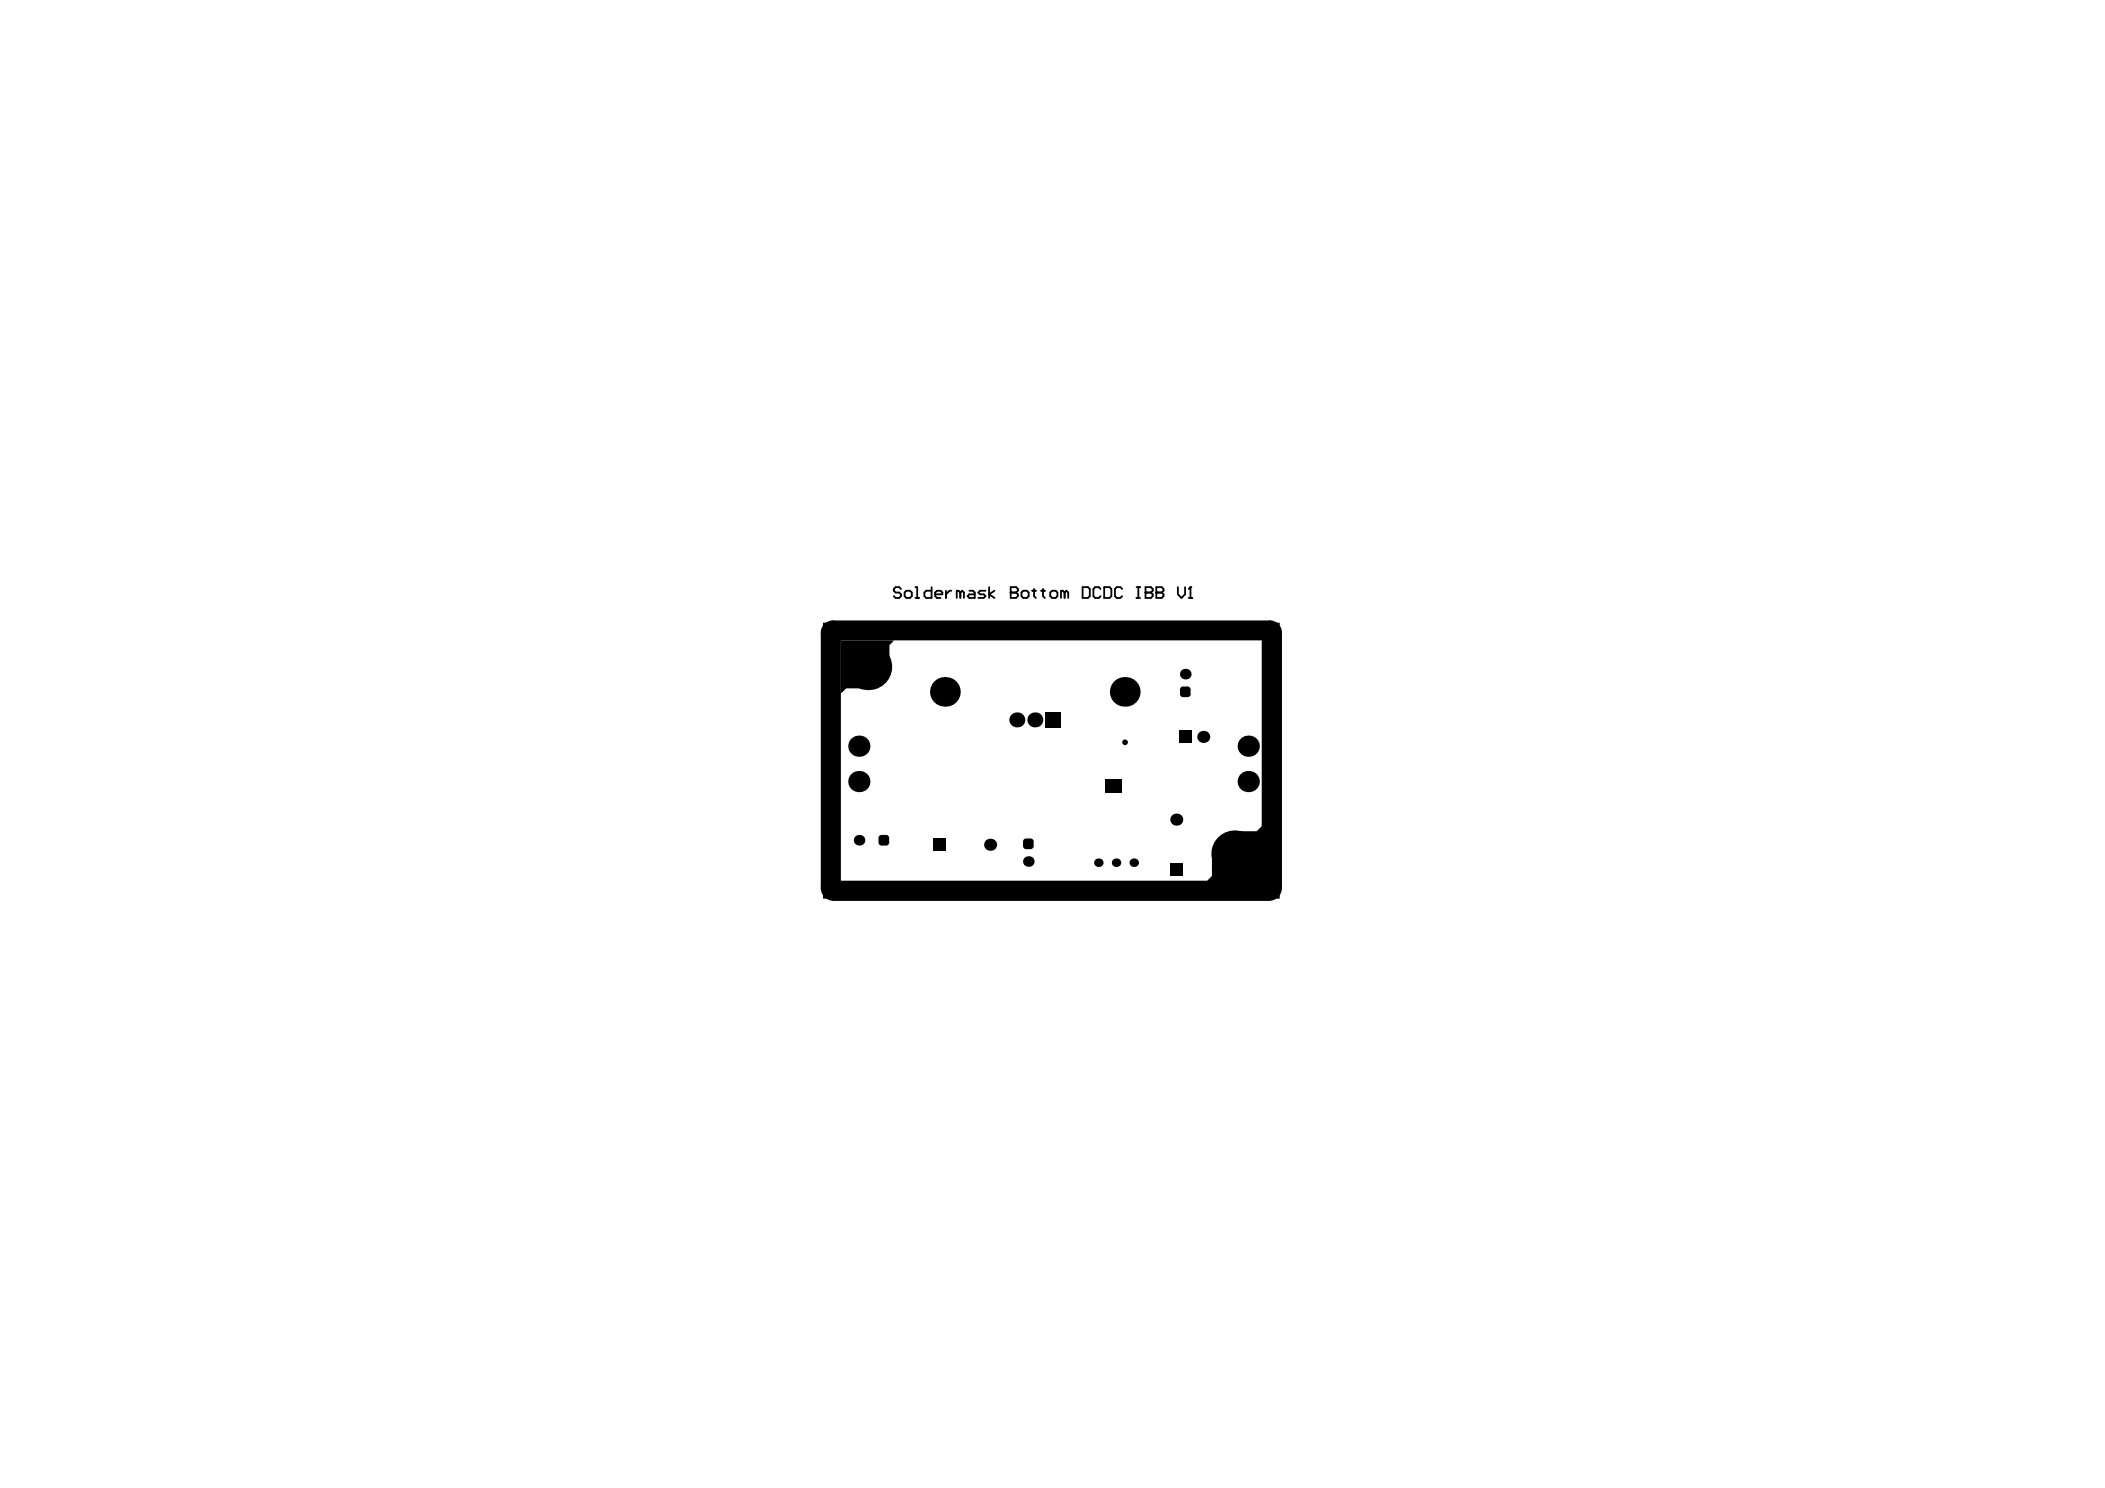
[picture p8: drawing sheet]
<svg xmlns="http://www.w3.org/2000/svg" width="297mm" height="210mm" viewBox="0 0 297 210" stroke-linecap="round" stroke-linejoin="round" font-family="sans-serif">
<path d="M117.5 87.8h61.7a1.4 1.4 0 0 1 1.4 1.4v36a1.52 1.52 0 0 1-1.5 1.6h-61.4a1.52 1.52 0 0 1-1.6-1.6v-36a1.41 1.41 0 0 1 1.4-1.4" fill="none" stroke="#000" stroke-width=".63"/>
<g fill="#000">
<path d="M118.7 90.3h7.3l.1 .2-.6 .5v4.3l-1.8 1.8h-4.3l-.6 .6h-.1zM171 119.7l2.5-2.4h3.8l.8-.8 .1 .2v7.9h-7.9l.1-.4 .6-.6zM116.1 87.8h64.5v39l-2.6-2.6v-33.9h-59.3v33.9h59.3l2.6 2.6h-64.5z"/>
<path d="M166.5 97.3h.4zM166.6 97.1l.3-.3v.5h-.4z"/>
<path d="M166.9 97.9v.4zM166.5 97.9h.4v.4l-.3-.2z"/>
<path d="M167.6 97.9h.4zM167.6 97.9h.4v.2l-.4 .2z"/>
<path d="M167.6 96.8v.5zM167.6 96.8l.4 .3v.2h-.4z"/>
<path d="M124 118.2h.4zM124 118l.4-.2v.4h-.4z"/>
<path d="M124.4 118.9v.4zM124 118.9h.4v.4l-.2-.1z"/>
<path d="M125 117.8v.4zM125 117.8h.3l.2 .4h-.5z"/>
<path d="M125 118.9h.5zM125 118.9h.5l-.2 .3-.3 .1z"/>
<path d="M144.4 118.7h.4zM144.4 118.5l.4-.2v.4h-.4z"/>
<path d="M144.8 119.4v.4zM144.4 119.4h.4v.4l-.4-.2z"/>
<path d="M145.4 119.4h.5zM145.4 119.4h.5l-.1 .2-.4 .2z"/>
<path d="M145.4 118.3v.4zM145.4 118.3l.4 .2 .1 .2h-.5z"/>
<circle cx="117.6" cy="99.4" r=".74"/>
<circle cx="117.6" cy="89.2" r=".74"/>
<circle cx="117.6" cy="94.3" r=".74"/>
<circle cx="122.5" cy="94.1" r="3.3"/>
<circle cx="122.7" cy="89.2" r=".74"/>
<circle cx="127.8" cy="89.2" r=".74"/>
<circle cx="132.9" cy="89.2" r=".74"/>
<circle cx="133.3" cy="97.6" r="2.1"/>
<circle cx="137.9" cy="89.2" r=".74"/>
<circle cx="143" cy="89.2" r=".74"/>
<circle cx="148.1" cy="89.2" r=".74"/>
<circle cx="153.7" cy="89.2" r=".74"/>
<circle cx="158.7" cy="97.6" r="2.1"/>
<circle cx="158.8" cy="89.2" r=".74"/>
<circle cx="163.8" cy="89.2" r=".74"/>
<circle cx="167.3" cy="95.1" r=".75"/>
<circle cx="168.9" cy="89.2" r=".74"/>
<circle cx="174" cy="89.2" r=".74"/>
<circle cx="179.1" cy="99.4" r=".74"/>
<circle cx="179.1" cy="89.2" r=".74"/>
<circle cx="179.1" cy="94.3" r=".74"/>
<circle cx="117.6" cy="104.5" r=".74"/>
<circle cx="117.6" cy="115.1" r=".74"/>
<circle cx="117.6" cy="110" r=".74"/>
<circle cx="121.2" cy="110.2" r="1.5"/>
<circle cx="121.2" cy="105.3" r="1.5"/>
<circle cx="121.2" cy="118.5" r=".75"/>
<circle cx="139.7" cy="119.2" r=".85"/>
<circle cx="143.5" cy="101.6" r="1.06"/>
<circle cx="146" cy="101.6" r="1.06"/>
<circle cx="156.4" cy="110.4" r=".4"/>
<circle cx="156.4" cy="110.9" r=".4"/>
<circle cx="156.4" cy="111.4" r=".4"/>
<circle cx="157.1" cy="110.4" r=".4"/>
<circle cx="157.1" cy="110.9" r=".4"/>
<circle cx="157.1" cy="111.4" r=".4"/>
<circle cx="157.9" cy="110.4" r=".4"/>
<circle cx="157.9" cy="110.9" r=".4"/>
<circle cx="157.9" cy="111.4" r=".4"/>
<circle cx="158.8" cy="104.7" r=".4"/>
<circle cx="166" cy="115.6" r=".85"/>
<circle cx="169.8" cy="104" r=".85"/>
<circle cx="176.1" cy="110.2" r="1.5"/>
<circle cx="176.1" cy="105.3" r="1.5"/>
<circle cx="179.1" cy="104.5" r=".74"/>
<circle cx="179.1" cy="115.1" r=".74"/>
<circle cx="179.1" cy="110" r=".74"/>
<circle cx="117.6" cy="120.2" r=".74"/>
<circle cx="117.6" cy="125.2" r=".74"/>
<circle cx="122.7" cy="125.2" r=".74"/>
<circle cx="127.8" cy="125.2" r=".74"/>
<circle cx="132.9" cy="125.2" r=".74"/>
<circle cx="137.9" cy="125.2" r=".74"/>
<circle cx="143" cy="125.2" r=".74"/>
<circle cx="145.1" cy="121.5" r=".75"/>
<circle cx="148.6" cy="125.2" r=".74"/>
<circle cx="153.7" cy="125.2" r=".74"/>
<circle cx="155" cy="121.7" r=".6"/>
<circle cx="157.5" cy="121.7" r=".6"/>
<circle cx="158.8" cy="125.2" r=".74"/>
<circle cx="160" cy="121.7" r=".6"/>
<circle cx="163.8" cy="125.2" r=".74"/>
<circle cx="168.9" cy="125.2" r=".74"/>
<circle cx="174" cy="125.2" r=".74"/>
<circle cx="174.2" cy="120.4" r="3.3"/>
<circle cx="179.1" cy="120.2" r=".74"/>
<circle cx="179.1" cy="125.2" r=".74"/>
</g>
<g fill="#000">
<path d="M147.5 100.5h2.1v2.1h-2.1z" fill-rule="evenodd"/>
<path d="M155.9 110h2.4v1.9h-2.4z" fill-rule="evenodd"/>
<path d="M166.4 103.1h1.7v1.7h-1.7z" fill-rule="evenodd"/>
<path d="M131.8 118.3h1.7v1.7h-1.7z" fill-rule="evenodd"/>
<path d="M165.1 121.9h1.7v1.7h-1.7z" fill-rule="evenodd"/>
<circle cx="167.3" cy="97.6" r=".82"/>
<circle cx="124.7" cy="118.5" r=".82"/>
<circle cx="145.1" cy="119" r=".82"/>
</g>
<g fill="none" stroke="#000" stroke-width=".25">
<path d="M127.1 83.1l-.2-.3h-.5l-.3 .3v.2l.3 .3h.5l.2 .2v.3l-.2 .2h-.5l-.3-.2M127.6 83.6l.3-.3h.5l.3 .3v.5l-.3 .2h-.5l-.3-.2zM129.2 82.8h.2v1.5M129.2 84.3h.5M131.5 82.8v1.5h-.8l-.3-.2v-.5l.3-.3h.8M132 83.8h1v-.2l-.3-.3h-.5l-.2 .3v.5l.2 .2h.5M133.5 83.3v1M134.2 83.3h-.2l-.5 .5M135.5 83.6l-.2-.3h-.3v1M135.5 83.6v.7M135.5 83.6l.3-.3 .2 .3v.7M136.8 83.3h.5l.2 .3v.7h-.7l-.3-.2 .3-.3h.7"/>
<path d="M139.1 83.3h-.8l-.2 .3 .2 .2h.5l.3 .3-.3 .2h-.7M139.6 82.8v1.5M140.3 83.3l-.7 .5 .7 .5M142.6 83.6h.1M142.6 82.8h.8l.2 .3v.2l-.2 .3 .2 .2v.3l-.2 .2h-.8zM142.6 83.6h.8M144.1 83.6l.3-.3h.5l.3 .3v.5l-.3 .2h-.5l-.3-.2zM145.7 83.3h.5M145.9 83.1v1l.3 .2M146.9 83.3h.5M147.2 83.1v1l.2 .2M148.2 83.6l.3-.3h.5l.2 .3v.5l-.2 .2h-.5l-.3-.2z"/>
<path d="M150.2 83.6l-.2-.3h-.3v1M150.2 83.6v.7M150.2 83.6l.3-.3 .2 .3v.7M152.8 82.8h.7l.3 .3v1l-.3 .2h-.7zM155.3 83.1l-.3-.3h-.5l-.2 .3v1l.2 .2h.5l.3-.2M155.8 82.8h.8l.2 .3v1l-.2 .2h-.8zM158.3 83.1l-.2-.3h-.5l-.3 .3v1l.3 .2h.5l.2-.2M160.4 82.8h.5M160.4 84.3h.5M160.6 82.8v1.5M161.6 83.6h.1M161.6 82.8h.8l.3 .3v.2l-.3 .3 .3 .2v.3l-.3 .2h-.8z"/>
<path d="M161.6 83.6h.8M163.2 83.6h.1M163.2 82.8h.7l.3 .3v.2l-.3 .3 .3 .2v.3l-.3 .2h-.7zM163.2 83.6h.7M166.2 82.8v1l.5 .5 .5-.5v-1M167.7 84.3h.5M168 82.8h.1M168 82.8v1.5M168 82.8l-.3 .3"/>
</g>
</svg>
